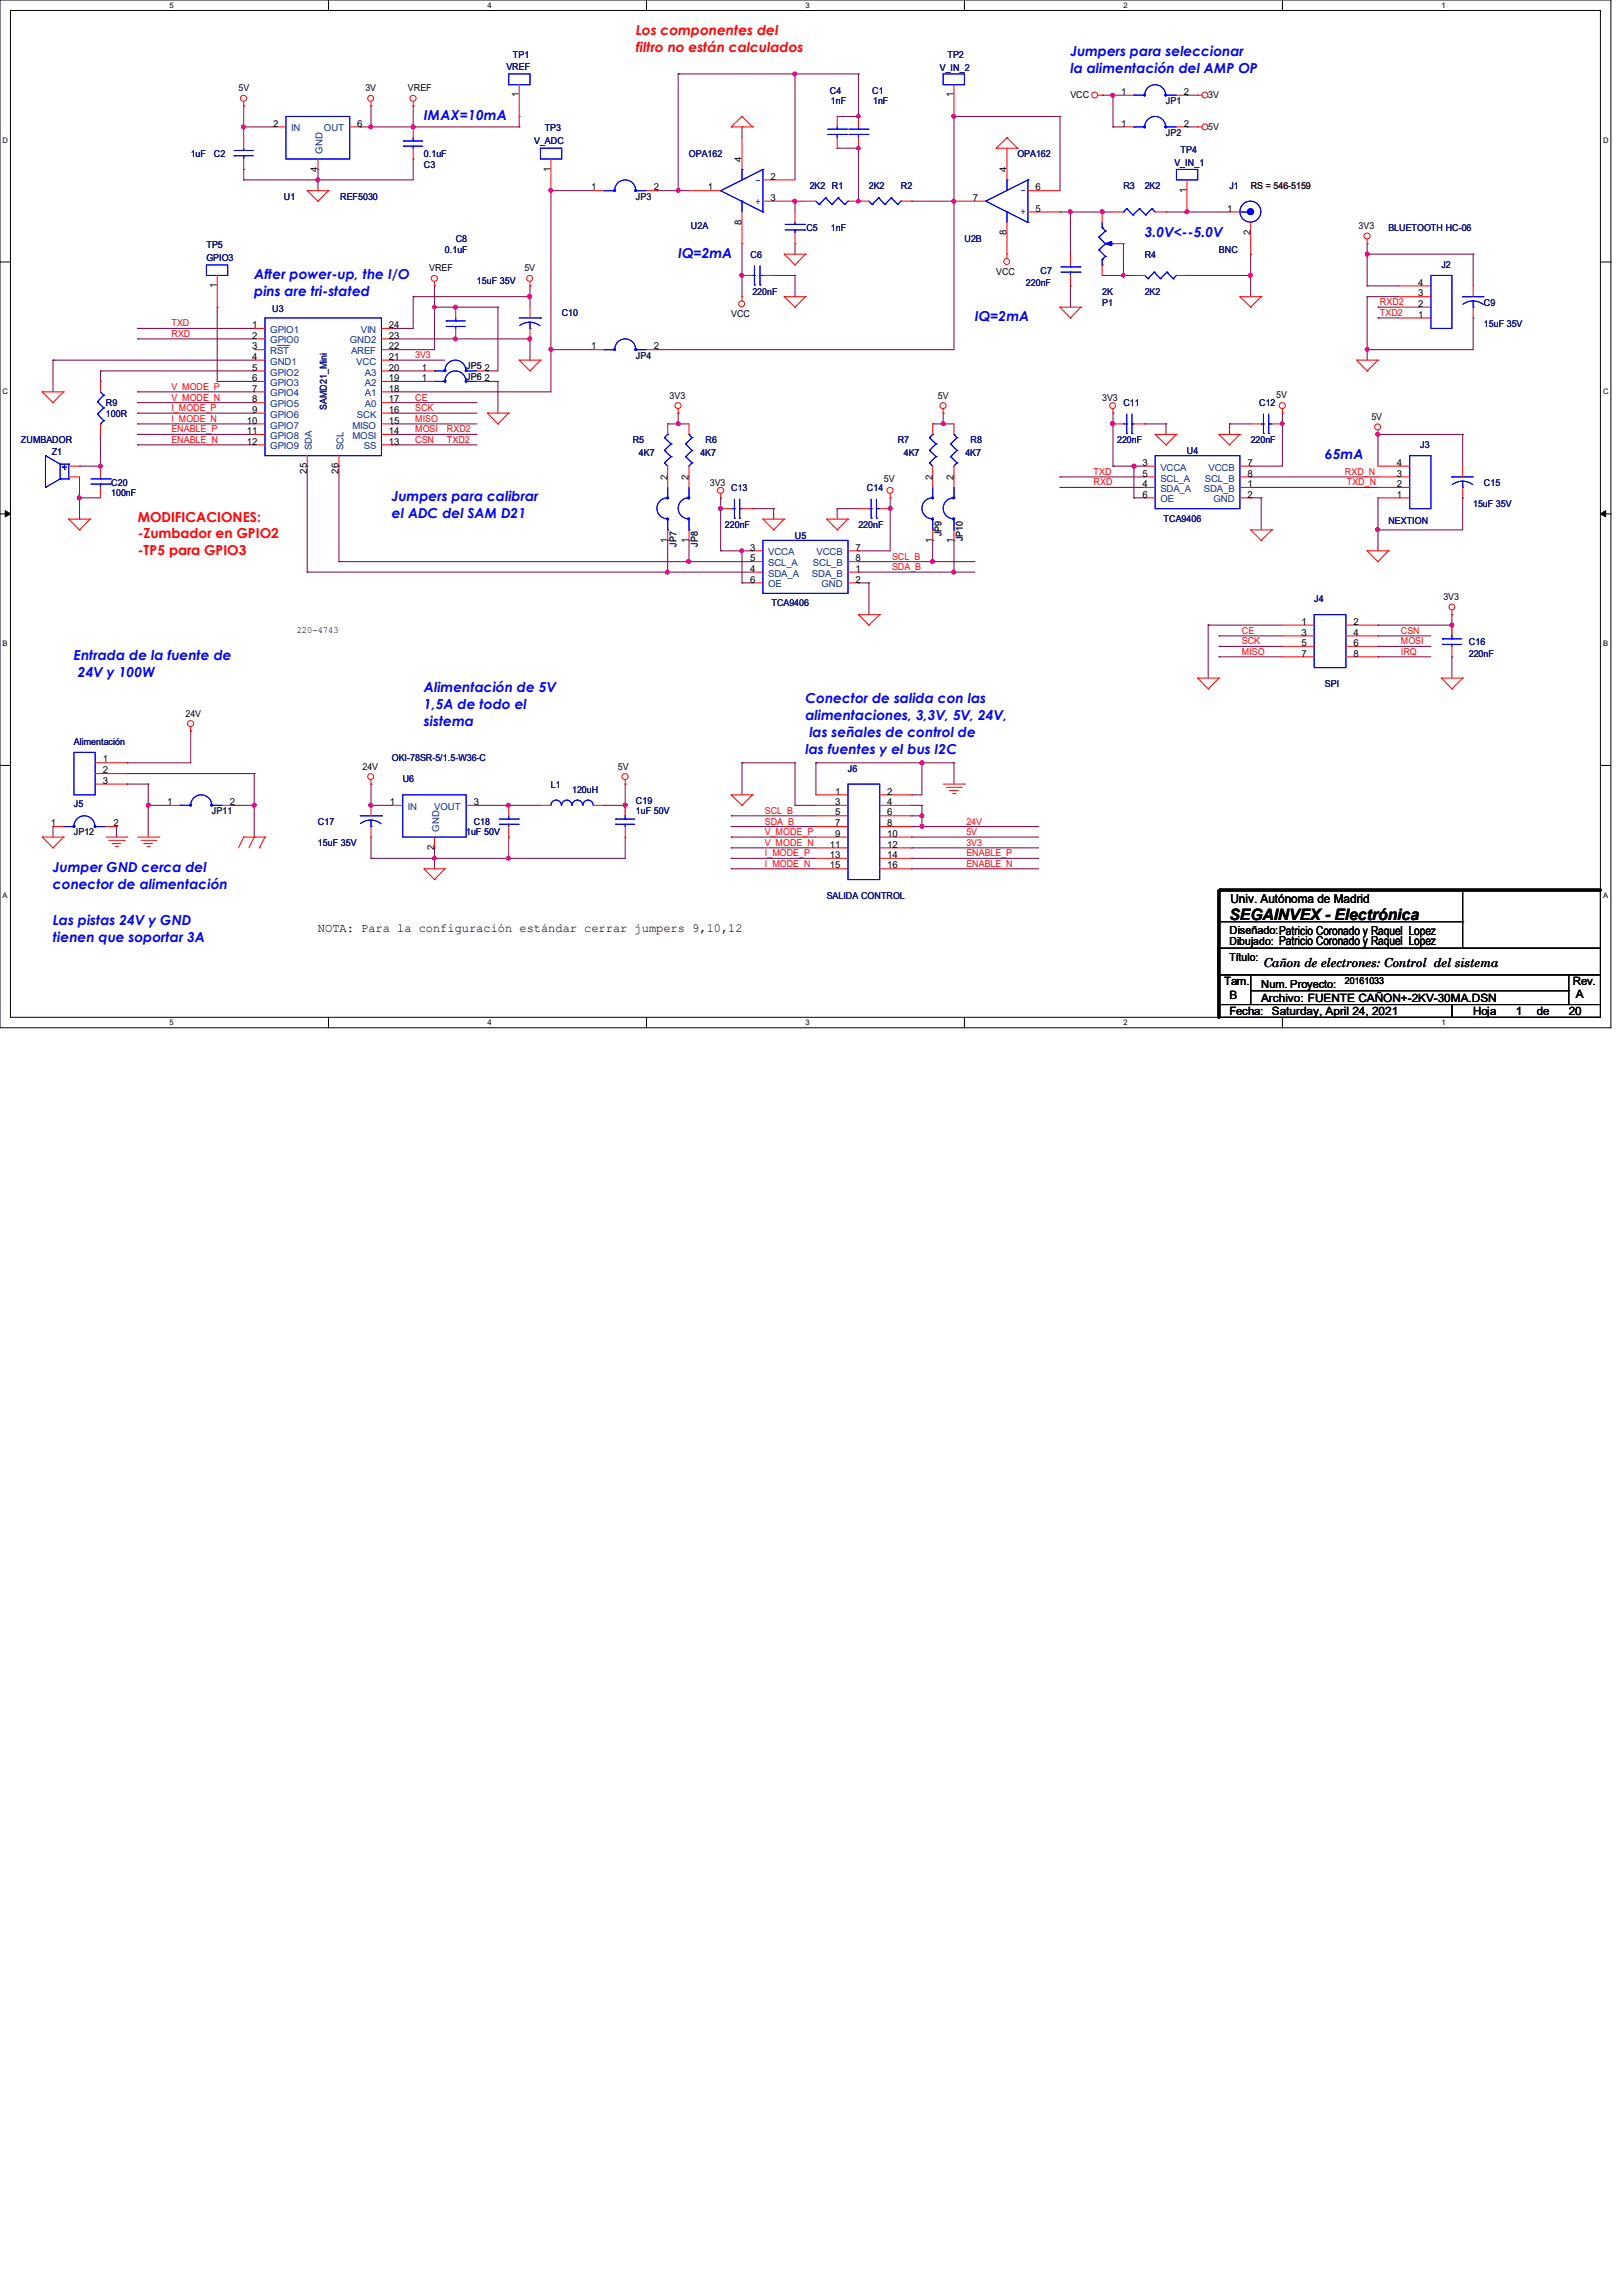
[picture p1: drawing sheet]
<svg xmlns="http://www.w3.org/2000/svg" width="210mm" height="297mm" viewBox="0 0 210 297" stroke-linecap="round" stroke-linejoin="round" font-family="sans-serif">
<defs><g id="words">
<text font-size="2" x="159.1" y="119">SEGAINVEX - Electrónica</text>
<g font-size="1.8" fill="#f00">
<text x="82.3" y="4.5">Los componentes del</text>
<text x="82.3" y="6.7">filtro no están calculados</text>
<text x="17.8" y="67.6">MODIFICACIONES:</text>
<text x="17.8" y="69.7">-Zumbador en GPIO2</text>
<text x="17.8" y="71.8">-TP5 para GPIO3</text>
</g>
<g font-size="1.8" fill="#00f">
<text x="138.5" y="7.3">Jumpers para seleccionar</text>
<text x="138.5" y="9.5">la alimentación del AMP OP</text>
<text x="54.9" y="15.5">IMAX=10mA</text>
<text x="87.8" y="33.4">IQ=2mA</text>
<text x="148.1" y="30.6">3.0V&lt;--5.0V</text>
<text x="32.9" y="36.1">After power-up, the I/O</text>
<text x="32.9" y="38.3">pins are tri-stated</text>
<text x="126.2" y="41.6">IQ=2mA</text>
<text x="171.4" y="59.4">65mA</text>
<text x="50.7" y="64.9">Jumpers para calibrar</text>
<text x="50.7" y="67.1">el ADC del SAM D21</text>
<text x="9.6" y="85.5">Entrada de la fuente de</text>
<text x="10.1" y="87.7">24V y 100W</text>
<text x="54.9" y="89.6">Alimentación de 5V</text>
<text x="54.9" y="91.8">1,5A de todo el</text>
<text x="54.9" y="94">sistema</text>
<text x="104.2" y="91">Conector de salida con las</text>
<text x="104.2" y="93.2">alimentaciones, 3,3V, 5V, 24V,</text>
<text x="104.7" y="95.4">las señales de control de</text>
<text x="104.2" y="97.6">las fuentes y el bus I2C</text>
<text x="6.9" y="112.9">Jumper GND cerca del</text>
<text x="6.9" y="115.1">conector de alimentación</text>
<text x="6.9" y="119.8">Las pistas 24V y GND</text>
<text x="6.9" y="122">tienen que soportar 3A</text>
</g>
<g font-size="1.6">
<text x="159.2" y="116.9">Univ. Autónoma de Madrid</text>
<text x="41.1" y="120.6">NOTA: Para la configuración estándar cerrar jumpers 9,10,12</text>
<text x="163.5" y="125.1">Cañon de electrones: Control del sistema</text>
</g>
<g font-size="1.5">
<text x="158.4" y="127.5">Tam.</text>
<text x="159.1" y="129.3">B</text>
<text x="159.1" y="131.4">Fecha:</text>
<text x="163.2" y="129.7">Archivo: FUENTE CAÑON+-2KV-30MA.DSN</text>
<text x="164.6" y="131.4">Saturday, April 24, 2021</text>
<text x="190.6" y="131.4">Hoja</text>
<text x="196.1" y="131.4">1</text>
<text x="198.9" y="131.4">de</text>
<text x="203" y="131.4">20</text>
<text x="203.5" y="127.5">Rev.</text>
<text x="203.9" y="129.2">A</text>
</g>
<g font-size="1.4">
<text x="159.1" y="120.8">Diseñado:Patricio Coronado y Raquel Lopez</text>
<text x="159.1" y="124.4">Título:</text>
<text x="159.1" y="122.3">Dibujado:</text>
<text x="163.2" y="127.8">Num. Proyecto:</text>
</g>
<g font-size="1.2">
<text x="30.9" y="11.8">5V</text>
<text x="47.3" y="11.8">3V</text>
<text x="52.8" y="11.8">VREF</text>
<text x="35.3" y="16.4">2</text>
<text x="46.2" y="16.4">6</text>
<text x="67.1" y="12.6" transform="rotate(-90 67.1 12.6)">1</text>
<text x="123.4" y="12.6" transform="rotate(-90 123.4 12.6)">1</text>
<text x="138.5" y="12.7">VCC</text>
<text x="145.1" y="16.4">1</text>
<text x="145.1" y="12.3">1</text>
<text x="153.2" y="16.4">2</text>
<text x="153.2" y="12.3">2</text>
<text x="156.3" y="12.7">3V</text>
<text x="156.3" y="16.8">5V</text>
<text x="41.1" y="22.2" transform="rotate(-90 41.1 22.2)">4</text>
<text x="71.2" y="22.2" transform="rotate(-90 71.2 22.2)">1</text>
<text x="96" y="21" transform="rotate(-90 96 21)">4</text>
<text x="99.7" y="23.2">2</text>
<text x="130.3" y="22.3" transform="rotate(-90 130.3 22.3)">4</text>
<text x="76.5" y="24.6">1</text>
<text x="84.6" y="24.6">2</text>
<text x="91.6" y="24.6">1</text>
<text x="96" y="29.1" transform="rotate(-90 96 29.1)">8</text>
<text x="99.7" y="26">3</text>
<text x="125.9" y="26">7</text>
<text x="134" y="27.4">5</text>
<text x="134" y="24.6">6</text>
<text x="153.5" y="24.9" transform="rotate(-90 153.5 24.9)">1</text>
<text x="158.8" y="27.4">1</text>
<text x="175.8" y="29.7">3V3</text>
<text x="55.5" y="35.1">VREF</text>
<text x="67.9" y="35.1">5V</text>
<text x="128.9" y="35.6">VCC</text>
<text x="130.3" y="30.4" transform="rotate(-90 130.3 30.4)">8</text>
<text x="161.8" y="30.4" transform="rotate(-90 161.8 30.4)">2</text>
<text x="28.1" y="37.3" transform="rotate(-90 28.1 37.3)">1</text>
<text x="94.6" y="41">VCC</text>
<text x="183.5" y="41.1">1</text>
<text x="183.5" y="39.7">2</text>
<text x="183.5" y="38.4">3</text>
<text x="183.5" y="37">4</text>
<text x="32.6" y="42.5">1</text>
<text x="32.6" y="43.8">2</text>
<text x="32.6" y="45.2">3</text>
<text x="32.6" y="46.6">4</text>
<text x="32.6" y="48">5</text>
<text x="50.3" y="48">20</text>
<text x="50.3" y="46.6">21</text>
<text x="50.3" y="45.2">22</text>
<text x="50.3" y="43.8">23</text>
<text x="50.3" y="42.5">24</text>
<text x="54.6" y="48">1</text>
<text x="62.7" y="48">2</text>
<text x="76.5" y="45.2">1</text>
<text x="84.6" y="45.2">2</text>
<text x="32.6" y="53.4">9</text>
<text x="32.6" y="49.3">6</text>
<text x="32.6" y="50.7">7</text>
<text x="32.6" y="52.1">8</text>
<text x="50.3" y="53.4">16</text>
<text x="50.3" y="52.1">17</text>
<text x="50.3" y="50.7">18</text>
<text x="50.3" y="49.3">19</text>
<text x="54.6" y="49.3">1</text>
<text x="62.7" y="49.3">2</text>
<text x="86.7" y="51.6">3V3</text>
<text x="121.4" y="51.6">5V</text>
<text x="142.6" y="51.9">3V3</text>
<text x="165.1" y="51.5">5V</text>
<text x="32" y="54.8">10</text>
<text x="32" y="56.2">11</text>
<text x="32" y="57.5">12</text>
<text x="50.3" y="57.5">13</text>
<text x="50.3" y="56.2">14</text>
<text x="50.3" y="54.8">15</text>
<text x="177.5" y="54.4">5V</text>
<text x="39.7" y="61.3" transform="rotate(-90 39.7 61.3)">25</text>
<text x="43.8" y="61.3" transform="rotate(-90 43.8 61.3)">26</text>
<text x="86.4" y="62.1" transform="rotate(-90 86.4 62.1)">2</text>
<text x="89.1" y="62.1" transform="rotate(-90 89.1 62.1)">2</text>
<text x="91.9" y="62.9">3V3</text>
<text x="114.4" y="62.4">5V</text>
<text x="120.6" y="62.1" transform="rotate(-90 120.6 62.1)">2</text>
<text x="123.4" y="62.1" transform="rotate(-90 123.4 62.1)">2</text>
<text x="147.8" y="60.3">3</text>
<text x="147.8" y="63">4</text>
<text x="147.8" y="61.7">5</text>
<text x="147.8" y="64.4">6</text>
<text x="161.4" y="63">1</text>
<text x="161.4" y="64.4">2</text>
<text x="161.4" y="60.3">7</text>
<text x="161.4" y="61.7">8</text>
<text x="180.8" y="64.4">1</text>
<text x="180.8" y="63">2</text>
<text x="180.8" y="61.7">3</text>
<text x="180.8" y="60.3">4</text>
<text x="86.4" y="70.2" transform="rotate(-90 86.4 70.2)">1</text>
<text x="89.1" y="70.2" transform="rotate(-90 89.1 70.2)">1</text>
<text x="97.1" y="71.2">3</text>
<text x="110.7" y="71.2">7</text>
<text x="120.6" y="70.2" transform="rotate(-90 120.6 70.2)">1</text>
<text x="123.4" y="70.2" transform="rotate(-90 123.4 70.2)">1</text>
<text x="97.1" y="74">4</text>
<text x="97.1" y="72.6">5</text>
<text x="97.1" y="75.4">6</text>
<text x="110.7" y="74">1</text>
<text x="110.7" y="75.4">2</text>
<text x="110.7" y="72.6">8</text>
<text x="186.8" y="77.7">3V3</text>
<text x="38.4" y="81.9">220-4743</text>
<text x="168.4" y="80.9">1</text>
<text x="168.4" y="82.3">3</text>
<text x="168.4" y="83.6">5</text>
<text x="175.1" y="80.9">2</text>
<text x="175.1" y="82.3">4</text>
<text x="175.1" y="83.6">6</text>
<text x="168.4" y="85">7</text>
<text x="175.1" y="85">8</text>
<text x="24" y="92.8">24V</text>
<text x="13.3" y="98.7">1</text>
<text x="13.3" y="100.1">2</text>
<text x="13.3" y="101.4">3</text>
<text x="46.9" y="99.6">24V</text>
<text x="80" y="99.6">5V</text>
<text x="6.6" y="106.9">1</text>
<text x="14.7" y="106.9">2</text>
<text x="21.6" y="104.2">1</text>
<text x="29.8" y="104.2">2</text>
<text x="50.5" y="104.2">1</text>
<text x="61.3" y="104.2">3</text>
<text x="108.1" y="102.8">1</text>
<text x="108.1" y="104.2">3</text>
<text x="108.1" y="105.5">5</text>
<text x="108.1" y="106.9">7</text>
<text x="114.8" y="102.8">2</text>
<text x="114.8" y="104.2">4</text>
<text x="114.8" y="105.5">6</text>
<text x="114.8" y="106.9">8</text>
<text x="56.2" y="110" transform="rotate(-90 56.2 110)">2</text>
<text x="107.4" y="109.7">11</text>
<text x="107.4" y="111">13</text>
<text x="107.4" y="112.4">15</text>
<text x="108.1" y="108.3">9</text>
<text x="114.8" y="108.3">10</text>
<text x="114.8" y="109.7">12</text>
<text x="114.8" y="111">14</text>
<text x="114.8" y="112.4">16</text>
<text x="174" y="127.3">20161033</text>
</g>
<g font-size="1.2" fill="#000080">
<text x="65.5" y="9.1">VREF</text>
<text x="66.4" y="7.5">TP1</text>
<text x="121.6" y="9.2">V_IN_2</text>
<text x="122.6" y="7.5">TP2</text>
<text x="70.5" y="17">TP3</text>
<text x="107.4" y="12.1">C4</text>
<text x="107.5" y="13.5">1nF</text>
<text x="112.9" y="12.1">C1</text>
<text x="113" y="13.5">1nF</text>
<text x="24.7" y="20.3">1uF</text>
<text x="27.7" y="20.3">C2</text>
<text x="54.9" y="21.7">C3</text>
<text x="54.9" y="20.3">0.1uF</text>
<text x="69.1" y="18.7">V_ADC</text>
<text x="89.2" y="20.3">OPA162</text>
<text x="131.7" y="20.3">OPA162</text>
<text x="152" y="21.4">V_IN_1</text>
<text x="152.8" y="19.8">TP4</text>
<text x="36.7" y="25.8">U1</text>
<text x="44" y="25.8">REF5030</text>
<text x="89.4" y="29.7">U2A</text>
<text x="104.3" y="29.9">C5</text>
<text x="104.8" y="24.4">2K2 R1</text>
<text x="107.5" y="29.9">1nF</text>
<text x="112.4" y="24.4">2K2</text>
<text x="116.6" y="24.4">R2</text>
<text x="145.4" y="24.4">R3</text>
<text x="148.1" y="24.4">2K2</text>
<text x="159.1" y="24.4">J1</text>
<text x="179.7" y="29.9">BLUETOOTH HC-06</text>
<text x="26.7" y="32.1">TP5</text>
<text x="26.7" y="33.8">GPIO3</text>
<text x="57.6" y="32.7">0.1uF</text>
<text x="59" y="31.3">C8</text>
<text x="97.1" y="33.4">C6</text>
<text x="124.8" y="31.3">U2B</text>
<text x="134.7" y="35.4">C7</text>
<text x="148.1" y="33.4">R4</text>
<text x="157.7" y="32.7">BNC</text>
<text x="186.5" y="34.7">J2</text>
<text x="35.2" y="40.3">U3</text>
<text x="61.7" y="36.8">15uF 35V</text>
<text x="72.7" y="40.9">C10</text>
<text x="97.4" y="38.1">220nF</text>
<text x="132.8" y="37">220nF</text>
<text x="142.6" y="39.5">P1</text>
<text x="142.6" y="38.1">2K</text>
<text x="148.1" y="38.1">2K2</text>
<text x="192" y="39.5">C9</text>
<text x="192" y="42.3">15uF 35V</text>
<text x="13.7" y="52.6">R9</text>
<text x="13.7" y="53.9">100R</text>
<text x="42.3" y="53" transform="rotate(-90 42.3 53)">SAMD21_Mini</text>
<text x="145.4" y="52.6">C11</text>
<text x="162.9" y="52.6">C12</text>
<text x="2.7" y="57.4">ZUMBADOR</text>
<text x="6.7" y="58.9">Z1</text>
<text x="81.9" y="57.4">R5</text>
<text x="82.7" y="59">4K7</text>
<text x="90.6" y="59">4K7</text>
<text x="91.3" y="57.4">R6</text>
<text x="116.2" y="57.4">R7</text>
<text x="117" y="59">4K7</text>
<text x="124.9" y="59">4K7</text>
<text x="125.6" y="57.4">R8</text>
<text x="144.6" y="57.4">220nF</text>
<text x="153.6" y="58.7">U4</text>
<text x="161.8" y="57.4">220nF</text>
<text x="183.8" y="58">J3</text>
<text x="14.4" y="62.9">C20</text>
<text x="14.4" y="64.2">100nF</text>
<text x="94.6" y="63.5">C13</text>
<text x="112.2" y="63.5">C14</text>
<text x="190.6" y="65.6">15uF 35V</text>
<text x="192" y="62.9">C15</text>
<text x="93.8" y="68.3">220nF</text>
<text x="102.9" y="69.7">U5</text>
<text x="111.1" y="68.3">220nF</text>
<text x="150.6" y="67.5">TCA9406</text>
<text x="179.7" y="67.8">NEXTION</text>
<text x="170" y="77.9">J4</text>
<text x="99.8" y="78.5">TCA9406</text>
<text x="190.1" y="83.4">C16</text>
<text x="171.4" y="88.9">SPI</text>
<text x="190.1" y="85">220nF</text>
<text x="9.6" y="96.4">Alimentación</text>
<text x="50.7" y="98.5">OKI-78SR-5/1.5-W36-C</text>
<text x="52.1" y="101.3">U6</text>
<text x="71.3" y="101.9">L1</text>
<text x="109.7" y="99.9">J6</text>
<text x="9.6" y="104.4">J5</text>
<text x="41.1" y="106.7">C17</text>
<text x="61.3" y="106.7">C18</text>
<text x="74" y="102.6">120uH</text>
<text x="82.3" y="104">C19</text>
<text x="82.3" y="105.4">1uF 50V</text>
<text x="41.1" y="109.5">15uF 35V</text>
<text x="60.3" y="108.1">1uF 50V</text>
<text x="107" y="116.3">SALIDA CONTROL</text>
</g>
<g font-size="1.2" fill="#004080">
<text x="37.7" y="17">IN</text>
<text x="41.9" y="17">OUT</text>
<text x="41.7" y="19.9" transform="rotate(-90 41.7 19.9)">GND</text>
<text x="35" y="43.1">GPIO1</text>
<text x="35" y="44.4">GPIO0</text>
<text x="35" y="45.8">RST</text>
<text x="35" y="47.2">GND1</text>
<text x="45.3" y="44.4">GND2</text>
<text x="45.4" y="45.8">AREF</text>
<text x="46.1" y="47.2">VCC</text>
<text x="46.7" y="43.1">VIN</text>
<text x="35" y="48.6">GPIO2</text>
<text x="35" y="50">GPIO3</text>
<text x="35" y="51.3">GPIO4</text>
<text x="35" y="52.7">GPIO5</text>
<text x="47.2" y="52.7">A0</text>
<text x="47.2" y="51.3">A1</text>
<text x="47.2" y="50">A2</text>
<text x="47.2" y="48.6">A3</text>
<text x="35" y="54.1">GPIO6</text>
<text x="35" y="55.5">GPIO7</text>
<text x="35" y="56.8">GPIO8</text>
<text x="35" y="58.2">GPIO9</text>
<text x="40.3" y="58.3" transform="rotate(-90 40.3 58.3)">SDA</text>
<text x="44.4" y="58.3" transform="rotate(-90 44.4 58.3)">SCL</text>
<text x="45.6" y="56.8">MOSI</text>
<text x="45.6" y="55.5">MISO</text>
<text x="46.2" y="54.1">SCK</text>
<text x="47.1" y="58.2">SS</text>
<text x="150.2" y="60.9">VCCA</text>
<text x="150.2" y="63.7">SDA_A</text>
<text x="150.2" y="62.3">SCL_A</text>
<text x="150.2" y="65">OE</text>
<text x="155.8" y="63.7">SDA_B</text>
<text x="155.9" y="62.3">SCL_B</text>
<text x="156.4" y="60.9">VCCB</text>
<text x="157" y="65">GND</text>
<text x="99.4" y="71.9">VCCA</text>
<text x="105.7" y="71.9">VCCB</text>
<text x="99.4" y="74.6">SDA_A</text>
<text x="99.4" y="73.3">SCL_A</text>
<text x="99.4" y="76">OE</text>
<text x="105.1" y="74.6">SDA_B</text>
<text x="105.2" y="73.3">SCL_B</text>
<text x="106.3" y="76">GND</text>
<text x="52.8" y="104.8">IN</text>
<text x="56.2" y="104.8">VOUT</text>
<text x="56.8" y="107.6" transform="rotate(-90 56.8 107.6)">GND</text>
</g>
<g font-size="1.2" fill="#004040">
<text x="150.9" y="17.6">JP2</text>
<text x="150.9" y="13.5">JP1</text>
<text x="82.3" y="25.8">JP3</text>
<text x="60.3" y="47.8">JP5</text>
<text x="82.3" y="46.4">JP4</text>
<text x="60.3" y="49.1">JP6</text>
<text x="87.5" y="70.7" transform="rotate(-90 87.5 70.7)">JP7</text>
<text x="90.3" y="70.7" transform="rotate(-90 90.3 70.7)">JP8</text>
<text x="121.8" y="69.4" transform="rotate(-90 121.8 69.4)">JP9</text>
<text x="124.6" y="70.1" transform="rotate(-90 124.6 70.1)">JP10</text>
<text x="27.4" y="105.4">JP11</text>
<text x="9.6" y="108.1">JP12</text>
</g>
<g font-size="1.2" fill="#00f">
<text x="98.5" y="23" transform="rotate(-180 98.5 23)">-</text>
<text x="98.5" y="25.7" transform="rotate(-180 98.5 25.7)">+</text>
<text x="132.8" y="24.3" transform="rotate(-180 132.8 24.3)">-</text>
<text x="132.8" y="27.1" transform="rotate(-180 132.8 27.1)">+</text>
</g>
<text font-size="1.2" fill="#400000" x="161.8" y="24.4">RS = 546-5159</text>
<g font-size="1.2" fill="#f00">
<text x="178.6" y="39.5">RXD2</text>
<text x="178.6" y="40.9">TXD2</text>
<text x="22.2" y="42.2">TXD</text>
<text x="22.2" y="43.6">RXD</text>
<text x="53.7" y="46.4">3V3</text>
<text x="22.2" y="51.9">V_MODE_N</text>
<text x="22.2" y="50.5">V_MODE_P</text>
<text x="22.2" y="53.2">I_MODE_P</text>
<text x="53.7" y="53.2">SCK</text>
<text x="53.7" y="51.9">CE</text>
<text x="22.2" y="54.6">I_MODE_N</text>
<text x="22.2" y="56">ENABLE_P</text>
<text x="22.2" y="57.3">ENABLE_N</text>
<text x="53.7" y="54.6">MISO</text>
<text x="53.7" y="56">MOSI</text>
<text x="53.7" y="57.3">CSN</text>
<text x="57.8" y="56">RXD2</text>
<text x="57.8" y="57.3">TXD2</text>
<text x="141.5" y="61.5">TXD</text>
<text x="141.5" y="62.8">RXD</text>
<text x="174" y="61.5">RXD_N</text>
<text x="174.3" y="62.8">TXD_N</text>
<text x="115.4" y="72.4">SCL_B</text>
<text x="115.4" y="73.8">SDA_B</text>
<text x="160.7" y="82">CE</text>
<text x="160.7" y="83.4">SCK</text>
<text x="181.3" y="82">CSN</text>
<text x="181.3" y="83.4">MOSI</text>
<text x="160.7" y="84.8">MISO</text>
<text x="181.3" y="84.8">IRQ</text>
<text x="99" y="105.3">SCL_B</text>
<text x="99" y="106.7">SDA_B</text>
<text x="125" y="106.7">24V</text>
<text x="99" y="109.5">V_MODE_N</text>
<text x="99" y="108.1">V_MODE_P</text>
<text x="99" y="112.2">I_MODE_N</text>
<text x="99" y="110.8">I_MODE_P</text>
<text x="125" y="109.5">3V3</text>
<text x="125" y="108.1">5V</text>
<text x="125" y="110.8">ENABLE_P</text>
<text x="125" y="112.2">ENABLE_N</text>
</g>
<g font-size="1">
<text x="21.9" y="1">5</text>
<text x="63.1" y="1">4</text>
<text x="104.2" y="1">3</text>
<text x="145.4" y="1">2</text>
<text x="186.5" y="1">1</text>
<text x=".3" y="18.5">D</text>
<text x="207.4" y="18.5">D</text>
<text x=".3" y="51.1">C</text>
<text x="207.4" y="51.1">C</text>
<text x=".3" y="83.7">B</text>
<text x="207.4" y="83.7">B</text>
<text x=".3" y="116.2">A</text>
<text x="207.4" y="116.2">A</text>
<text x="21.9" y="132.7">5</text>
<text x="63.1" y="132.7">4</text>
<text x="104.2" y="132.7">3</text>
<text x="145.4" y="132.7">2</text>
<text x="186.5" y="132.7">1</text>
</g>
</g></defs>
<path d="M0 0h208.4v133h-208.4zM1.4 1.4h205.7v130.3h-205.7z" fill="none" stroke="#000" stroke-width=".13"/>
<g fill="#fff">
<path d="M21.9 .1h.6v1.1h-.6z"/>
<path d="M21.9 131.8h.6v1.1h-.6z"/>
</g>
<path d="M42.5 0v1.4M42.5 131.7v1.3" fill="none" stroke="#000" stroke-width=".13"/>
<g fill="#fff">
<path d="M63.1 .1h.5v1.1h-.5z"/>
<path d="M63.1 131.8h.5v1.1h-.5z"/>
</g>
<path d="M83.7 0v1.4M83.7 131.7v1.3" fill="none" stroke="#000" stroke-width=".13"/>
<g fill="#fff">
<path d="M104.2 .1h.6v1.1h-.6z"/>
<path d="M104.2 131.8h.6v1.1h-.6z"/>
</g>
<path d="M124.8 0v1.4M124.8 131.7v1.3" fill="none" stroke="#000" stroke-width=".13"/>
<g fill="#fff">
<path d="M145.4 .1h.5v1.1h-.5z"/>
<path d="M145.4 131.8h.5v1.1h-.5z"/>
</g>
<path d="M165.9 0v1.4M165.9 131.7v1.3" fill="none" stroke="#000" stroke-width=".13"/>
<g fill="#fff">
<path d="M186.5 .1h.6v1.1h-.6z"/>
<path d="M186.5 131.8h.6v1.1h-.6z"/>
<path d="M.3 17.6h.8v1.1h-.8z"/>
<path d="M207.4 17.6h.8v1.1h-.8z"/>
<path d="M.3 50.2h.8v1.1h-.8z"/>
<path d="M207.4 50.2h.8v1.1h-.8z"/>
</g>
<path d="M0 33.9h1.4M207.1 33.9h1.3" fill="none" stroke="#000" stroke-width=".13"/>
<g fill="#fff">
<path d="M.3 82.8h.7v1.1h-.7z"/>
<path d="M207.4 82.8h.7v1.1h-.7z"/>
</g>
<path d="M0 66.5h1.4M207.1 66.5h1.3" fill="none" stroke="#000" stroke-width=".13"/>
<path d="M.7 66.1l.7 .4-.7 .4zM207.1 66.5l.7-.4v.8z" fill="#000" stroke="#000" stroke-width=".13"/>
<g fill="#fff">
<path d="M.3 115.3h.7v1.1h-.7z"/>
<path d="M207.4 115.3h.7v1.1h-.7z"/>
</g>
<g fill="none" stroke="#000" stroke-width=".13">
<path d="M0 99.1h1.4M207.1 99.1h1.3M157.7 115.2h49.4v7.5h-49.4zM157.7 119.3h31.6M189.3 119.3h.1M189.3 115.2v7.5M157.6 122.7h49.5v3.5h-49.5zM157.7 126.2h4.1v3.8h-4.1zM157.7 130h30.2v1.7h-30.2zM161.8 126.2h41.2v3.8h-41.2zM161.8 128.2h41.2M187.9 130h19.2v1.7h-19.2z"/>
<path d="M189.3 122.7h.1M203 126.2h4.1v3.8h-4.1zM203 128.2h.1"/>
</g>
<g fill="none" stroke="#800040" stroke-width=".13">
<path d="M31.5 13.7h.1M31.5 16.4h.1M31.5 13.7v4.1M31.5 16.4h4.1M46.6 16.4h.1M46.6 16.4h20.6M48 13.7h.1M48 16.4h.1M48 13.7v2.7M53.5 13.7h.1M53.5 13.7v2.7M67.2 16.4h.1"/>
<path d="M67.2 15.1h.1M67.2 15.1v1.3M87.8 9.6h.1M87.8 9.6v15.1M87.8 9.6h23.3M96 16.4h.1M96 16.4v1.4M102.9 9.6h.1M102.9 9.6v13.7M108.3 19.2h.1M108.3 15.1h.1M108.3 19.2h2.8"/>
<path d="M111.1 9.6h.1M111.1 19.2h.1M111.1 9.6v5.5h-2.8M111.1 19.2v6.8M123.4 15.1h.1M123.4 15.1v30.2h-38.4M123.4 15.1h13.8M137.2 15.1h.1M137.2 15.1v9.6M142.6 12.3h.1M142.6 12.3h2.8M144 12.3h.1"/>
<path d="M144 16.4h.1M144 16.4h1.4M144 12.3v4.1M153.6 12.3h.1M153.6 16.4h.1M153.6 16.4h1.4M153.6 12.3h1.4M28.1 39.8h.1M28.1 39.8v9.6M31.5 23.3h.1M31.5 21.9h.1M31.5 21.9v1.4"/>
<path d="M41.1 21.9h.1M41.1 23.3h.1M41.1 21.9v2.8M53.5 38.4h.1M53.5 20.6h.1M53.5 38.4v4.1h-2.8M53.5 20.6v2.7h-22M53.5 38.4h15.1M56.2 39.8h.1M56.2 37h.1M56.2 37v8.3h-5.5M56.2 39.8h8.2"/>
<path d="M59 39.8h.1M64.4 39.8h.1M64.4 39.8v8.2h-1.3M68.6 38.4h.1M68.6 37h.1M68.6 37v2.8M71.3 24.7h.1M71.3 24.7v26h-20.6M71.3 24.7h5.5M85 24.7h.1M85 24.7h4.2M87.8 24.7h.1"/>
<path d="M96 35.6h.1M96 31.5h.1M96 31.5v6.9M100.1 35.6h.1M100.1 35.6h2.8M102.9 26h.1M102.9 31.5h.1M102.9 35.6h.1M102.9 26v1.4M102.9 31.5v1.4M102.9 35.6v2.8M102.9 26h1.3"/>
<path d="M117.9 26h.1M117.9 26h5.5M123.4 26h.1M137.2 27.4h.1M137.2 27.4h6.8M138.5 27.4h.1M138.5 37h.1M138.5 27.4v5.5M138.5 37v2.8M142.6 27.4h.1M142.6 35.6h.1M142.6 35.6h4.1"/>
<path d="M145.4 35.6h.1M145.4 31.5h.1M145.4 31.5v4.1M150.9 27.4h.1M150.9 27.4h8.2M153.6 27.4h.1M153.6 35.6h.1M153.6 35.6h8.2M161.8 32.9h.1M161.8 35.6h.1M161.8 32.9v5.5M176.9 38.4h.1"/>
<path d="M176.9 37h.1M176.9 32.9h.1M176.9 31.5h.1M176.9 38.4h4.1M176.9 31.5v5.5M176.9 38.4v8.2M176.9 37h4.1M176.9 32.9h13.7M178.3 39.8h.1M178.3 39.8h2.7M190.6 32.9h.1M190.6 32.9v4.1"/>
<path d="M6.9 46.6h.1M6.9 46.6h26M6.9 46.6v4.1M13 48h.1M13 49.4h.1M13 48h19.9M13 48v1.4M13 56.2v4.1M17.8 42.5h.1M17.8 43.9h.1M17.8 52.1h.1M17.8 50.7h.1"/>
<path d="M17.8 54.9h.1M17.8 53.5h.1M17.8 56.2h.1M17.8 57.6h.1M17.8 42.5h15.1M17.8 43.9h15.1M17.8 52.1h15.1M17.8 50.7h15.1M17.8 54.9h15.1M17.8 53.5h15.1M17.8 56.2h15.1M17.8 57.6h15.1"/>
<path d="M28.1 49.4h.1M28.1 49.4h4.8M50.7 46.6h.1M50.7 42.5h.1M50.7 50.7h.1M50.7 45.3h.1M50.7 43.9h.1M50.7 49.4h.1M50.7 48h.1M50.7 54.9h.1M50.7 53.5h.1M50.7 56.2h.1"/>
<path d="M50.7 52.1h.1M50.7 57.6h.1M50.7 46.6h6.9M50.7 43.9h17.9M50.7 52.1h11M50.7 54.9h11M50.7 53.5h11M50.7 56.2h11M50.7 57.6h11M50.7 49.4h4.2M50.7 48h4.2M59 43.9h.1"/>
<path d="M63.1 49.4h.1M63.1 48h.1M63.1 49.4h1.3M64.4 49.4h.1M64.4 49.4v4.1M68.6 43.9h.1M68.6 43.9v2.7M71.3 45.3h.1M71.3 45.3h5.5M85 45.3h.1M86.4 54.9h.1M86.4 54.9h2.8"/>
<path d="M87.8 54.9h.1M87.8 53.5h.1M87.8 53.5v1.4M120.7 54.9h.1M120.7 54.9h2.7M122 54.9h.1M122 53.5h.1M122 53.5v1.4M144 53.5h.1M144 54.9h.1M144 53.5v6.8M148.1 54.9h.1"/>
<path d="M148.1 54.9h2.8M150.9 54.9h.1M150.9 54.9v1.3M159.1 54.9h.1M159.1 54.9h2.7M159.1 54.9v1.3M165.9 53.5h.1M165.9 54.9h.1M165.9 53.5v6.8h-4.1M176.9 45.3h.1M178.3 41.1h.1M178.3 56.2h.1"/>
<path d="M178.3 56.2h11M178.3 56.2v4.1M178.3 41.1h2.7M189.3 56.2h.1M189.3 56.2v4.1M190.6 41.1h.1M190.6 41.1v4.2h-13.7M10.3 60.3h.1M10.3 64.4h.1M10.3 67.2h.1M10.3 64.4h2.7M10.3 60.3h2.7"/>
<path d="M10.3 61.7v5.5M13 60.3h.1M39.8 60.3h.1M39.8 74h.1M39.8 60.3v13.7M39.8 74h57.6M43.9 60.3h.1M43.9 72.7h.1M43.9 60.3v12.4M43.9 72.7h53.5M86.4 69.9h.1M86.4 74h.1"/>
<path d="M86.4 69.9v4.1M89.2 69.9h.1M89.2 72.7h.1M89.2 69.9v2.8M93.3 64.4h.1M93.3 65.8h.1M93.3 71.3h.1M93.3 64.4v6.9M93.3 71.3h4.1M96 71.3h.1M96 75.4h.1M96 75.4h1.4"/>
<path d="M96 71.3v4.1M97.4 65.8h.1M97.4 65.8h2.7M100.1 65.8h.1M100.1 65.8v1.4M108.3 65.8h.1M108.3 65.8h2.8M108.3 65.8v1.4M111.1 75.4h.1M111.1 72.7h.1M111.1 74h.1M111.1 71.3h.1"/>
<path d="M111.1 75.4h1.3M111.1 72.7h15.1M111.1 74h15.1M112.4 75.4h.1M112.4 75.4v4.1M115.2 64.4h.1M115.2 65.8h.1M115.2 64.4v6.9h-4.1M120.7 69.9h.1M120.7 72.7h.1M120.7 69.9v2.8M123.4 69.9h.1"/>
<path d="M123.4 74h.1M123.4 69.9v4.1M137.2 61.7h.1M137.2 63.1h.1M137.2 61.7h10.9M137.2 63.1h10.9M144 60.3h.1M144 60.3h4.1M146.7 60.3h.1M146.7 64.4h.1M146.7 64.4h1.4M146.7 60.3v4.1"/>
<path d="M161.8 61.7h.1M161.8 63.1h.1M161.8 64.4h.1M161.8 60.3h.1M161.8 61.7h16.5M161.8 63.1h16.5M161.8 64.4h1.4M163.2 64.4h.1M163.2 64.4v4.2M178.3 68.6h.1M178.3 64.4h.1M178.3 64.4v6.9"/>
<path d="M187.9 79.5h.1M187.9 79.5v2.8M189.3 64.4h.1M189.3 64.4v4.2h-11M16.4 98.7h.1M24.7 94.6h.1M24.7 94.6v4.1h-8.3M96 98.7h.1M96 98.7h6.9M96 98.7v4.2M102.9 98.7h.1M102.9 98.7v5.5"/>
<path d="M105.6 98.7h.1M105.6 98.7h17.8M105.6 98.7v4.2M119.3 98.7h.1M119.3 98.7v4.2h-1.4M123.4 98.7h.1M123.4 98.7v2.8M156.3 80.9h.1M156.3 80.9h9.6M156.3 80.9v6.9M157.7 82.3h.1M157.7 83.7h.1"/>
<path d="M157.7 85h.1M157.7 82.3h8.2M157.7 83.7h8.2M157.7 85h8.2M178.3 82.3h.1M178.3 83.7h.1M178.3 85h.1M178.3 80.9h.1M178.3 80.9h9.6M178.3 82.3h6.9M178.3 83.7h6.9M178.3 85h6.9"/>
<path d="M187.9 80.9h.1M187.9 85h.1M187.9 85v2.8M6.9 107h.1M6.9 107v1.3M15.1 107h.1M15.1 107v1.3M16.4 101.5h.1M16.4 100.1h.1M16.4 101.5h2.8M16.4 100.1h16.5M19.2 104.2h.1"/>
<path d="M19.2 101.5h.1M19.2 101.5v6.8M19.2 104.2h2.7M30.1 104.2h.1M30.1 104.2h2.8M32.9 104.2h.1M32.9 100.1h.1M32.9 100.1v8.2M48 111.1h.1M48 101.5h.1M48 108.3h.1M48 104.2h.1"/>
<path d="M48 101.5v2.7M48 108.3v2.8M48 104.2h2.7M56.2 109.7h.1M56.2 111.1h.1M56.2 109.7v2.7M61.7 104.2h.1M61.7 104.2h8.2M65.8 111.1h.1M65.8 108.3h.1M65.8 104.2h.1M65.8 108.3v2.8"/>
<path d="M78.1 104.2h.1M78.1 104.2h2.8M80.9 108.3h.1M80.9 104.2h.1M80.9 101.5h.1M80.9 108.3v2.8h-32.9M80.9 101.5v4.1M94.6 105.6h.1M94.6 107h.1M94.6 109.7h.1M94.6 108.3h.1M94.6 112.4h.1"/>
<path d="M94.6 111.1h.1M94.6 111.1h11M94.6 109.7h11M94.6 108.3h11M94.6 105.6h11M94.6 107h11M94.6 112.4h11M102.9 104.2h.1M102.9 104.2h2.7M117.9 109.7h.1M117.9 108.3h.1M117.9 104.2h.1"/>
<path d="M117.9 105.6h.1M117.9 107h.1M117.9 111.1h.1M117.9 112.4h.1M117.9 102.9h.1M117.9 111.1h16.5M117.9 104.2h1.4M117.9 109.7h16.5M117.9 108.3h16.5M117.9 105.6h1.4M117.9 107h16.5M117.9 112.4h16.5"/>
<path d="M119.3 104.2h.1M119.3 105.6h.1M119.3 107h.1M119.3 104.2v2.8"/>
</g>
<g fill="#f0f" stroke="#f0f" stroke-width=".13">
<circle cx="68.5" cy="38.4" r=".25"/>
<circle cx="68.5" cy="43.9" r=".25"/>
<circle cx="58.9" cy="43.9" r=".25"/>
<circle cx="19.2" cy="104.2" r=".25"/>
<circle cx="32.9" cy="104.2" r=".25"/>
<circle cx="122" cy="54.8" r=".25"/>
<circle cx="87.8" cy="54.8" r=".25"/>
<circle cx="89.1" cy="72.6" r=".25"/>
<circle cx="86.4" cy="74" r=".25"/>
<circle cx="120.6" cy="72.6" r=".25"/>
<circle cx="123.4" cy="74" r=".25"/>
<circle cx="96" cy="71.3" r=".25"/>
<circle cx="93.2" cy="65.8" r=".25"/>
<circle cx="115.2" cy="65.8" r=".25"/>
<circle cx="102.8" cy="26" r=".25"/>
<circle cx="111.1" cy="15" r=".23"/>
<circle cx="111.1" cy="26" r=".23"/>
<circle cx="111.1" cy="19.2" r=".23"/>
<circle cx="102.8" cy="9.6" r=".25"/>
<circle cx="87.8" cy="24.6" r=".25"/>
<circle cx="71.3" cy="45.2" r=".25"/>
<circle cx="96" cy="35.6" r=".25"/>
<circle cx="48" cy="16.4" r=".25"/>
<circle cx="53.5" cy="16.4" r=".25"/>
<circle cx="41.1" cy="23.3" r=".25"/>
<circle cx="31.5" cy="16.4" r=".25"/>
<circle cx="58.9" cy="39.8" r=".25"/>
<circle cx="56.2" cy="39.8" r=".23"/>
<circle cx="48" cy="104.2" r=".25"/>
<circle cx="65.8" cy="111.1" r=".25"/>
<circle cx="80.9" cy="104.2" r=".25"/>
<circle cx="56.2" cy="111.1" r=".23"/>
<circle cx="142.6" cy="27.4" r=".25"/>
<circle cx="138.5" cy="27.4" r=".23"/>
<circle cx="123.4" cy="26" r=".25"/>
<circle cx="123.4" cy="15" r=".25"/>
<circle cx="144" cy="12.3" r=".25"/>
<circle cx="145.4" cy="35.6" r=".23"/>
<circle cx="153.6" cy="27.4" r=".25"/>
<circle cx="119.3" cy="105.6" r=".25"/>
<circle cx="119.3" cy="106.9" r=".25"/>
<circle cx="119.3" cy="98.7" r=".25"/>
<circle cx="187.9" cy="80.9" r=".25"/>
<circle cx="146.7" cy="60.3" r=".25"/>
<circle cx="144" cy="54.8" r=".25"/>
<circle cx="165.9" cy="54.8" r=".23"/>
<circle cx="65.8" cy="104.2" r=".25"/>
<circle cx="161.8" cy="35.6" r=".25"/>
<circle cx="176.9" cy="45.2" r=".25"/>
<circle cx="176.9" cy="32.9" r=".25"/>
<circle cx="178.3" cy="68.5" r=".25"/>
<circle cx="178.3" cy="56.2" r=".25"/>
<circle cx="71.3" cy="24.6" r=".25"/>
<circle cx="13" cy="60.3" r=".25"/>
<circle cx="10.2" cy="64.4" r=".25"/>
</g>
<g fill="none" stroke="#f00" stroke-width=".13">
<path d="M31.5 13.7h.1M31.5 13.2v.5M31.5 17.8v1.4M35.6 16.4h1.4M45.3 16.4h1.3M48 13.7h.1M48 13.2v.5M53.5 13.7h.1M53.5 13.2v.5M53.5 16.4v1.4M53.5 19.2v1.4M67.2 11v4.1"/>
<path d="M94.6 16.4h.1M94.6 16.4h2.8M96 15.1h.1M96 15.1l-1.4 1.3M96 15.1l1.4 1.3M96 17.8v4.1M97.4 16.4h.1M108.3 15.1v1.3M108.3 17.8v1.4M111.1 15.1v1.3M111.1 17.8v1.4M123.4 11v4.1"/>
<path d="M128.9 19.2h.1M128.9 19.2h2.8M130.3 17.8h.1M130.3 17.8l-1.4 1.4M130.3 17.8l1.4 1.4M130.3 19.2v4.1M131.7 19.2h.1M142.1 12.3h.5M142.6 12.3h.1M145.4 16.4h1.3M145.4 12.3h1.3M152.2 16.4h1.4"/>
<path d="M152.2 12.3h1.4M155 12.3h.1M155 16.4h.1M155 16.4h.5M155 12.3h.5M28.1 35.6v4.2M31.5 20.6v1.3M39.8 24.7h.1M39.8 24.7h2.7M39.8 24.7l1.3 1.3M41.1 26h.1M41.1 20.6v1.3"/>
<path d="M42.5 24.7h.1M42.5 24.7l-1.4 1.3M56.2 37h.1M56.2 36.4v.6M59 39.8v1.3M68.6 37h.1M68.6 36.4v.6M68.6 39.8v1.3M71.3 20.6v4.1M76.8 24.7h1.3M83.7 24.7h1.3M89.2 24.7h4.1"/>
<path d="M96 38.4h.1M96 27.4v4.1M96 38.4v.5M96 35.6h1.4M98.7 26h4.2M98.7 35.6h1.4M98.7 23.3h4.2M101.5 32.9h.1M101.5 38.4h.1M101.5 32.9h2.7M101.5 32.9l1.4 1.4M101.5 38.4h2.7"/>
<path d="M101.5 38.4l1.4 1.4M102.9 34.3h.1M102.9 39.8h.1M102.9 27.4v1.4M102.9 30.1v1.4M104.2 32.9h.1M104.2 38.4h.1M104.2 32.9l-1.3 1.4M104.2 38.4l-1.3 1.4M104.2 26h1.4M109.7 26h2.7M116.6 26h1.3"/>
<path d="M123.4 26h4.2M130.3 32.9h.1M130.3 28.8v4.6M133 24.7h4.2M133 27.4h4.2M137.2 39.8h.1M137.2 39.8h2.7M137.2 39.8l1.3 1.3M138.5 32.9v1.4M138.5 35.6v1.4M139.9 39.8h.1M139.9 39.8l-1.4 1.3"/>
<path d="M142.6 27.4v1.4M142.6 34.3v1.3M144 27.4h1.4M144 31.5h1.4M146.7 35.6h1.4M149.5 27.4h1.4M152.2 35.6h1.4M153.6 23.3v4.1M159.1 27.4h1.3M160.4 38.4h.1M160.4 38.4h2.8M160.4 38.4l1.4 1.4"/>
<path d="M161.8 39.8h.1M161.8 28.8v4.1M163.2 38.4h.1M163.2 38.4l-1.4 1.4M176.9 31.5h.1M176.9 31v.5M181 38.4h4.2M181 39.8h4.2M181 37h4.2M190.6 37v1.4M190.6 39.8v1.3M5.5 50.7h.1"/>
<path d="M5.5 50.7h2.7M5.5 50.7l1.4 1.4M6.9 52.1h.1M8.2 50.7h.1M8.2 50.7l-1.3 1.4M13 49.4v1.3M13 54.9v1.3M32.9 46.6h1.4M32.9 50.7h1.4M32.9 53.5h1.4M32.9 56.2h1.4M32.9 54.9h1.4"/>
<path d="M32.9 45.3h1.4M32.9 48h1.4M32.9 42.5h1.4M32.9 43.9h1.4M32.9 57.6h1.4M32.9 52.1h1.4M32.9 49.4h1.4M39.8 59v1.3M43.9 59v1.3M49.4 46.6h1.3M49.4 50.7h1.3M49.4 53.5h1.3"/>
<path d="M49.4 56.2h1.3M49.4 54.9h1.3M49.4 45.3h1.3M49.4 48h1.3M49.4 42.5h1.3M49.4 43.9h1.3M49.4 57.6h1.3M49.4 52.1h1.3M49.4 49.4h1.3M54.9 48h1.3M54.9 49.4h1.3M59 42.5v1.4"/>
<path d="M61.7 48h1.4M61.7 49.4h1.4M63.1 53.5h.1M63.1 53.5h2.7M63.1 53.5l1.3 1.4M64.4 54.9h.1M65.8 53.5h.1M65.8 53.5l-1.4 1.4M67.2 46.6h.1M67.2 46.6h2.7M67.2 46.6l1.4 1.4M68.6 48h.1"/>
<path d="M68.6 42.5v1.4M69.9 46.6h.1M69.9 46.6l-1.3 1.4M76.8 45.3h1.3M83.7 45.3h1.3M86.4 54.9v1.3M87.8 53.5h.1M87.8 52.9v.6M89.2 54.9v1.3M120.7 54.9v1.3M122 53.5h.1M122 52.9v.6"/>
<path d="M123.4 54.9v1.3M138.5 41.1h.1M144 53.5h.1M144 52.9v.6M144 54.9h1.4M146.7 54.9h1.4M149.5 56.2h.1M149.5 56.2h2.7M149.5 56.2l1.4 1.4M150.9 57.6h.1M152.2 56.2h.1M152.2 56.2l-1.3 1.4"/>
<path d="M157.7 56.2h.1M157.7 56.2h2.7M157.7 56.2l1.4 1.4M159.1 57.6h.1M160.4 56.2h.1M160.4 56.2l-1.3 1.4M161.8 54.9h1.4M164.6 54.9h1.3M165.9 53.5h.1M165.9 52.9v.6M175.6 46.6h.1M175.6 46.6h2.7"/>
<path d="M175.6 46.6l1.3 1.4M176.9 48h.1M178.3 56.2h.1M178.3 46.6h.1M178.3 55.7v.5M178.3 46.6l-1.4 1.4M181 41.1h4.2M8.9 67.2h.1M8.9 67.2h2.7M8.9 67.2l1.4 1.4M8.9 60.3h1.4M8.9 61.7h1.4"/>
<path d="M10.3 68.6h.1M11.6 67.2h.1M11.6 67.2l-1.3 1.4M13 60.3v1.4M13 63.1v1.3M86.4 60.3v2.8M86.4 68.6v1.3M89.2 60.3v2.8M89.2 68.6v1.3M93.3 64.4h.1M93.3 63.9v.5M93.3 65.8h1.3"/>
<path d="M96 65.8h1.4M97.4 71.3h1.3M97.4 74h1.3M97.4 75.4h1.3M97.4 72.7h1.3M98.7 67.2h.1M98.7 67.2h2.8M98.7 67.2l1.4 1.4M100.1 68.6h.1M101.5 67.2h.1M101.5 67.2l-1.4 1.4M107 67.2h.1"/>
<path d="M107 67.2h2.7M107 67.2l1.3 1.4M108.3 68.6h.1M109.7 67.2h.1M109.7 67.2l-1.4 1.4M109.7 71.3h1.4M109.7 74h1.4M109.7 75.4h1.4M109.7 72.7h1.4M111.1 79.5h.1M111.1 79.5h2.7M111.1 79.5l1.3 1.4"/>
<path d="M111.1 65.8h1.3M113.8 79.5h.1M113.8 79.5l-1.4 1.4M113.8 65.8h1.4M115.2 64.4h.1M115.2 63.9v.5M120.7 60.3v2.8M120.7 68.6v1.3M123.4 60.3v2.8M123.4 68.6v1.3M148.1 63.1h1.4M148.1 64.4h1.4"/>
<path d="M148.1 60.3h1.4M148.1 61.7h1.4M160.4 63.1h1.4M160.4 64.4h1.4M160.4 60.3h1.4M160.4 61.7h1.4M161.8 68.6h.1M161.8 68.6h2.8M161.8 68.6l1.4 1.3M163.2 69.9h.1M164.6 68.6h.1M164.6 68.6l-1.4 1.3"/>
<path d="M176.9 71.3h.1M176.9 71.3h2.8M176.9 71.3l1.4 1.4M178.3 72.7h.1M178.3 63.1h4.1M178.3 64.4h4.1M178.3 60.3h4.1M178.3 61.7h4.1M179.7 71.3h.1M179.7 71.3l-1.4 1.4M187.9 79.5h.1M187.9 79v.5"/>
<path d="M189.3 60.3v1.4M189.3 63.1v1.3M12.3 98.7h4.1M24.7 94.6h.1M24.7 94.1v.5M112.4 80.9h.1M155 87.8h.1M155 87.8h2.7M155 87.8l1.3 1.4M156.3 89.2h.1M157.7 87.8h.1M157.7 87.8l-1.4 1.4"/>
<path d="M165.9 80.9h4.2M165.9 82.3h4.2M165.9 83.7h4.2M165.9 85h4.2M174.2 80.9h4.1M174.2 82.3h4.1M174.2 83.7h4.1M174.2 85h4.1M186.5 87.8h.1M186.5 87.8h2.8M186.5 87.8l1.4 1.4M187.9 89.2h.1"/>
<path d="M187.9 80.9v1.4M187.9 83.7v1.3M189.3 87.8h.1M189.3 87.8l-1.4 1.4M5.5 108.3h.1M5.5 108.3h2.7M5.5 108.3l1.4 1.4M6.9 109.7h.1M6.9 107h1.3M8.2 108.3h.1M8.2 108.3l-1.3 1.4M12.3 101.5h4.1"/>
<path d="M12.3 100.1h4.1M13.7 108.3h2.7M13.7 107h1.4M14.1 108.8h1.9M14.5 109.2h.1M14.5 109.2h1.1M14.9 109.6h.3M15.2 109.6h.1M16 108.8h.1M16.4 108.3h.1M17.8 108.3h2.8M18.2 108.8h2"/>
<path d="M18.6 109.2h.1M18.6 109.2h1.1M19 109.6h.3M19.3 109.6h.1M20.2 108.8h.1M20.6 108.3h.1M21.9 104.2h1.4M28.8 104.2h1.3M31.5 108.3h.1M31.5 108.3l-.6 1.4M31.5 108.3h2.8M32.9 108.3h.1"/>
<path d="M32.9 108.3l-.7 1.4M33.6 109.7h.1M34.3 108.3h.1M34.3 108.3l-.7 1.4M48 101.5h.1M48 100.9v.6M48 104.2v1.4M48 107v1.3M50.7 104.2h1.4M54.9 112.4h.1M54.9 112.4h2.7M54.9 112.4l1.3 1.4"/>
<path d="M56.2 113.8h.1M56.2 108.3v1.4M57.6 112.4h.1M57.6 112.4l-1.4 1.4M60.3 104.2h1.4M65.8 104.2v1.4M65.8 107v1.3M69.9 104.2h1.4M76.8 104.2h1.3M80.9 101.5h.1M80.9 100.9v.6M80.9 104.2v1.4"/>
<path d="M80.9 107v1.3M94.6 102.9h.1M94.6 102.9h2.8M94.6 102.9l1.4 1.3M96 104.2h.1M97.4 102.9h.1M97.4 102.9l-1.4 1.3M105.6 108.3h4.1M105.6 112.4h4.1M105.6 102.9h4.1M105.6 104.2h4.1M105.6 105.6h4.1"/>
<path d="M105.6 107h4.1M105.6 109.7h4.1M105.6 111.1h4.1M113.8 108.3h4.1M113.8 112.4h4.1M113.8 102.9h4.1M113.8 104.2h4.1M113.8 105.6h4.1M113.8 107h4.1M113.8 109.7h4.1M113.8 111.1h4.1M122 101.5h2.8"/>
<path d="M122.5 101.9h1.9M122.9 102.3h.1M122.9 102.3h1.1M123.3 102.7h.3M123.6 102.7h.1M124.4 101.9h.1M124.8 101.5h.1"/>
<circle cx="31.5" cy="12.7" r=".39"/>
<circle cx="48" cy="12.7" r=".38"/>
<circle cx="53.5" cy="12.7" r=".39"/>
<circle cx="141.6" cy="12.3" r=".38"/>
<circle cx="155.9" cy="12.3" r=".38"/>
<circle cx="155.9" cy="16.4" r=".38"/>
<circle cx="56.2" cy="36" r=".39"/>
<circle cx="68.5" cy="36" r=".38"/>
<circle cx="96" cy="39.3" r=".38"/>
<circle cx="130.3" cy="33.8" r=".38"/>
<circle cx="176.9" cy="30.5" r=".39"/>
<circle cx="87.7" cy="52.5" r=".39"/>
<circle cx="122" cy="52.5" r=".39"/>
<circle cx="144" cy="52.5" r=".38"/>
<circle cx="165.9" cy="52.5" r=".39"/>
<circle cx="178.3" cy="55.2" r=".38"/>
<circle cx="93.2" cy="63.5" r=".39"/>
<circle cx="115.2" cy="63.5" r=".39"/>
<circle cx="187.9" cy="78.5" r=".38"/>
<circle cx="24.7" cy="93.6" r=".39"/>
<circle cx="48" cy="100.5" r=".38"/>
<circle cx="80.9" cy="100.5" r=".39"/>
</g>
<path d="M157.7 115.3v16.4M157.9 115.2h49.2" fill="none" stroke="#000" stroke-width=".38"/>
<g fill="#000">
<circle cx="157.7" cy="115.3" r=".19"/>
<circle cx="157.9" cy="115.2" r=".19"/>
</g>
<g fill="none" stroke="#00f" stroke-width=".13">
<path d="M30.3 19.5h.1M30.3 19.5h2.5M31.5 19.5h.1M31.5 19.2v.3M37 15.1h8.3v5.5h-8.3zM52.2 18.2h.1M52.2 18.9h.1M52.2 18.2h2.5M52.2 18.9h2.5M53.5 18.9h.1M53.5 18.2h.1M53.5 17.8v.4"/>
<path d="M53.5 18.9v.3M65.8 9.6h2.8v1.4h-2.8zM69.9 19.2h2.8v1.4h-2.8zM107.1 17.4h2.5M107.1 16.7h2.5M108.3 16.7h.1M108.3 17.4h.1M108.3 16.4v.3M108.3 17.4v.4M109.6 17.4h.1M109.6 16.7h.1M109.9 17.4h2.4"/>
<path d="M109.9 16.7h2.4M111.1 16.7h.1M111.1 17.4h.1M111.1 16.4v.3M111.1 17.4v.4M112.3 17.4h.1M112.3 16.7h.1M122 9.6h2.8v1.4h-2.8zM146.7 16.4h1.4a1.35 1.35 0 0 1 1.4-1.3 1.35 1.35 0 0 1 1.3 1.3M146.7 16.4h.1M146.7 12.3h1.4a1.35 1.35 0 0 1 1.4-1.3 1.35 1.35 0 0 1 1.3 1.3M146.7 12.3h.1"/>
<path d="M150.9 16.4h.1M150.9 12.3h.1M150.9 16.4h1.3M150.9 12.3h1.3M26.7 34.3h2.8v1.3h-2.8zM30.3 20.2h.1M30.3 20.2h2.5M31.5 20.2h.1M31.5 20.2v.4M78.1 24.7h1.4a1.36 1.36 0 0 1 1.4-1.4 1.36 1.36 0 0 1 1.4 1.4M78.1 24.7h.1M82.3 24.7h.1"/>
<path d="M82.3 24.7h1.4M93.3 24.7h.1M93.3 24.7l5.4 2.7M96 26h.1M96 21.9h.1M96 21.9v1.4M96 26v1.4M97.4 35.6h.2M97.6 35.6h.1M97.6 36.9h.1M97.6 34.4v2.5M98.3 36.9h.1"/>
<path d="M98.3 35.6h.1M98.3 35.6h.4M98.3 34.4v2.5M98.7 21.9h.1M98.7 27.4h.1M98.7 21.9l-5.4 2.8M98.7 21.9v5.5M101.6 29.8h2.5M101.6 29h2.5M102.9 29h.1M102.9 29.8h.1M102.9 28.8v.2"/>
<path d="M102.9 29.8v.3M104.1 29.8h.1M104.1 29h.1M105.6 26l.4 .5M106 26.5h.1M106.8 25.6h.1M106.8 25.6l-.8 .9M106.8 25.6l.9 .9M107.7 26.5h.1M108.5 25.6h.1M108.5 25.6l-.8 .9M108.5 25.6l.8 .9"/>
<path d="M109.3 26.5h.1M109.7 26h.1M109.7 26l-.4 .5M112.4 26l.5 .5M112.9 26.5h.1M113.7 25.6h.1M113.7 25.6l-.8 .9M113.7 25.6l.8 .9M114.5 26.5h.1M115.3 25.6h.1M115.3 25.6l-.8 .9M115.3 25.6l.9 .9"/>
<path d="M116.2 26.5h.1M116.6 26h.1M116.6 26l-.4 .5M127.6 26h.1M127.6 26l5.4 2.8M130.3 27.4h.1M130.3 23.3h.1M130.3 23.3v1.4M130.3 27.4v1.4M133 23.3h.1M133 28.8h.1M133 23.3l-5.4 2.7"/>
<path d="M133 23.3v5.5M137.3 35.2h2.4M137.3 34.5h2.4M138.5 34.5h.1M138.5 35.2h.1M138.5 34.3v.2M138.5 35.2v.4M139.7 35.2h.1M139.7 34.5h.1M142.2 30.7h.1M142.2 32.3h.1M142.2 30.7l.8 .8"/>
<path d="M142.2 32.3l.8 .9M142.6 29.5h.1M142.6 33.6h.1M142.6 34.3h.1M142.6 28.8v.7M142.6 33.6v.7M142.6 29.5l.4 .4M143 29.9h.1M143 31.5h.1M143 33.2h.1M143 29.9l-.8 .8M143 31.5l-.8 .8"/>
<path d="M143 33.2l-.4 .4M143.7 31.5h.3M144 31.5h.1M145.4 27.4h.1M145.8 27h.1M145.8 27l.8 .8M145.8 27l-.4 .4M146.6 27.8h.1M147.4 27h.1M147.4 27l.9 .8M147.4 27l-.8 .8M148.1 35.6l.4 .5"/>
<path d="M148.3 27.8h.1M148.5 36.1h.1M149.1 27h.1M149.1 27l.4 .4M149.1 27l-.8 .8M149.4 35.2h.1M149.4 35.2l-.9 .9M149.4 35.2l.8 .9M150.2 36.1h.1M151 35.2h.1M151 35.2l-.8 .9M151 35.2l.8 .9"/>
<path d="M151.8 36.1h.1M152.2 21.9h2.8v1.4h-2.8zM152.2 35.6h.1M152.2 35.6l-.4 .5M160.4 27.4h1M161.4 27.4h.1M185.2 35.6h2.7v6.9h-2.7zM189.3 38.4h.1M189.3 38.4h2.7M190.6 39.8h.1M190.6 38.9a2.18 2.18 0 0 0-1.3 .5M190.6 38.9a2.2 2.2 0 0 1 1.4 .5"/>
<path d="M190.6 38.9v.9M5.9 59h.1M5.9 59l1.9 1.1M5.9 59v4.1M12.6 52h.1M12.6 53.6h.1M12.6 52l.8 .8M12.6 53.6l.8 .8M13 54.9h.1M13 50.7l.4 .4M13.4 51.1h.1M13.4 52.8h.1"/>
<path d="M13.4 54.4h.1M13.4 51.1l-.8 .9M13.4 52.8l-.8 .8M13.4 54.4l-.4 .5M34.3 41.1h15.1v17.9h-15.1zM56.2 48h1.4a1.36 1.36 0 0 1 1.3-1.4 1.36 1.36 0 0 1 1.4 1.4M56.2 48h.1M56.2 49.4h.1M57.7 41.5h.1M57.7 42.2h.1M57.7 41.5h2.5M57.7 42.2h2.5"/>
<path d="M59 42.2h.1M59 41.5h.1M59 41.1v.4M59 42.2v.3M60.3 49.4a1.35 1.35 0 0 0-1.4-1.4 1.35 1.35 0 0 0-1.3 1.4h-1.4M60.3 48h.1M60.3 49.4h.1M60.3 48h1.4M60.3 49.4h1.4M67.2 41.1h2.7M68.6 42.5h.1M68.6 41.7a2.16 2.16 0 0 1 1.3 .5"/>
<path d="M68.6 41.7h-.1a2.15 2.15 0 0 0-1.3 .4M68.6 41.7v.8M69.9 41.1h.1M78.1 45.3h1.4a1.36 1.36 0 0 1 1.4-1.4 1.36 1.36 0 0 1 1.4 1.4M78.1 45.3h.1M82.3 45.3h.1M82.3 45.3h1.4M86 59.9h.1M86 58.3h.1M86 56.6h.1M86 59.9l.4 .4M86 58.3l.8 .8"/>
<path d="M86 56.6l.8 .8M86.4 56.2h.1M86.4 56.2l-.4 .4M86.8 59.1h.1M86.8 57.4h.1M86.8 59.1l-.8 .8M86.8 57.4l-.8 .9M88.7 59.1h.1M88.7 57.4h.1M88.7 59.1l.8 .8M88.7 57.4l.8 .9M89.2 56.2h.1"/>
<path d="M89.2 56.2l.3 .4M89.5 59.9h.1M89.5 58.3h.1M89.5 56.6h.1M89.5 59.9l-.3 .4M89.5 58.3l-.8 .8M89.5 56.6l-.8 .8M120.3 59.9h.1M120.3 58.3h.1M120.3 56.6h.1M120.3 59.9l.4 .4M120.3 58.3l.8 .8"/>
<path d="M120.3 56.6l.8 .8M120.7 56.2h.1M120.7 56.2l-.4 .4M121.1 59.1h.1M121.1 57.4h.1M121.1 59.1l-.8 .8M121.1 57.4l-.8 .9M123 59.1h.1M123 57.4h.1M123 59.1l.8 .8M123 57.4l.8 .9M123.4 56.2h.1"/>
<path d="M123.4 56.2l.4 .4M123.8 59.9h.1M123.8 58.3h.1M123.8 56.6h.1M123.8 59.9l-.4 .4M123.8 58.3l-.8 .8M123.8 56.6l-.8 .8M145.4 54.9h.4M145.8 56.1h.1M145.8 54.9h.1M145.8 53.6v2.5M146.5 54.9h.1"/>
<path d="M146.5 56.1h.1M146.5 54.9h.2M146.5 53.6v2.5M149.5 59h10.9v6.8h-10.9zM163.2 54.9h.3M163.5 54.9h.1M163.5 56.1h.1M163.5 53.6v2.5M164.2 56.1h.1M164.2 54.9h.1M164.2 54.9h.4M164.2 53.6v2.5"/>
<path d="M182.4 59h2.8v6.8h-2.8zM5.9 63.1h.1M7.8 62h.1M7.8 60.1h.1M7.8 62h1.1M7.8 62l-1.9 1.1M7.8 60.1v1.9M7.8 60.1h1.1M8.1 60.5h.1M8.1 60.5h.5M8.3 60.7h.1M8.3 60.2v.5"/>
<path d="M8.9 60.1h.1M8.9 62h.1M8.9 60.1v1.9M11.8 62.7h2.5M11.8 62h2.5M13 62h.1M13 62.7h.1M13 61.7v.3M13 62.7v.4M14.3 62.7h.1M14.3 62h.1M86.4 64.4h.1"/>
<path d="M86.4 68.6h.1M86.4 63.1v1.3M86.4 67.2v1.4M86.4 64.4a1.36 1.36 0 0 0-1.4 1.4 1.36 1.36 0 0 0 1.4 1.3M89.2 64.4h.1M89.2 68.6h.1M89.2 63.1v1.3M89.2 67.2v1.4M89.2 64.4a1.36 1.36 0 0 0-1.4 1.4 1.36 1.36 0 0 0 1.4 1.3M94.6 65.8h.4M95 67.1h.1M95 65.8h.1"/>
<path d="M95 64.6v2.5M95.7 65.8h.1M95.7 67.1h.1M95.7 65.8h.3M95.7 64.6v2.5M98.7 69.9h11v6.9h-11zM112.4 65.8h.3M112.7 65.8h.1M112.7 67.1h.1M112.7 64.6v2.5M113.4 67.1h.1M113.4 65.8h.1"/>
<path d="M113.4 65.8h.4M113.4 64.6v2.5M120.7 64.4a1.36 1.36 0 0 0-1.4 1.4 1.36 1.36 0 0 0 1.4 1.3M120.7 64.4h.1M120.7 68.6h.1M120.7 63.1v1.3M120.7 67.2v1.4M123.4 64.4a1.36 1.36 0 0 0-1.4 1.4 1.36 1.36 0 0 0 1.4 1.3M123.4 64.4h.1M123.4 68.6h.1M123.4 63.1v1.3M123.4 67.2v1.4"/>
<path d="M170.1 79.5h4.1v6.9h-4.1zM187.9 61.7h.1M187.9 61.7h2.7M189.3 63.1h.1M189.3 62.3a2.19 2.19 0 0 0-1.4 .4M189.3 62.3a2.2 2.2 0 0 1 1.3 .4M189.3 62.3v.8M9.6 97.4h2.7v5.5h-2.7zM186.6 82.7h.1M186.6 83.4h.1M186.6 82.7h2.5M186.6 83.4h2.5"/>
<path d="M187.9 83.4h.1M187.9 82.7h.1M187.9 82.3v.4M187.9 83.4v.3M8.2 107h.1M12.3 107a1.36 1.36 0 0 0-1.4-1.4 1.36 1.36 0 0 0-1.3 1.4h-1.4M12.3 107h.1M12.3 107h1.4M23.3 104.2h.1M27.4 104.2a1.35 1.35 0 0 0-1.4-1.3 1.35 1.35 0 0 0-1.3 1.3h-1.4M27.4 104.2h.1M27.4 104.2h1.4"/>
<path d="M46.6 105.6h2.8M48 107h.1M48 106.1a2.14 2.14 0 0 1 1.3 .5M48 106.1a2.13 2.13 0 0 0-1.4 .5M48 106.1v.9M49.4 105.6h.1M52.1 102.9h8.2v5.4h-8.2zM64.6 106h2.5M64.6 106.7h2.5M65.8 106.7h.1M65.8 106h.1M65.8 105.6v.4"/>
<path d="M65.8 106.7v.3M67.1 106h.1M67.1 106.7h.1M71.3 104.2a.68 .68 0 0 1 .7-.7 .68 .68 0 0 1 .6 .7M74 104.2a.66 .66 0 0 0-.7-.7 .66 .66 0 0 0-.6 .7M75.4 104.2a.68 .68 0 0 0-.7-.7 .68 .68 0 0 0-.7 .7M76.8 104.2a.66 .66 0 0 0-.7-.7 .66 .66 0 0 0-.7 .7M79.7 106h.1M79.7 106.7h.1M79.7 106h2.4M79.7 106.7h2.4M80.9 106.7h.1"/>
<path d="M80.9 106h.1M80.9 105.6v.4M80.9 106.7v.3M109.7 101.5h4.1v12.3h-4.1z"/>
<circle cx="161.8" cy="27.4" r="1.35"/>
</g>
<g fill="#00f" stroke="#00f" stroke-width=".13">
<path d="M143 31.5l.8-.3v.6z"/>
<circle cx="150.8" cy="16.4" r=".13"/>
<circle cx="148.1" cy="16.4" r=".12"/>
<circle cx="82.3" cy="24.7" r=".13"/>
<circle cx="79.5" cy="24.6" r=".12"/>
<circle cx="82.3" cy="45.2" r=".13"/>
<circle cx="79.5" cy="45.2" r=".12"/>
<circle cx="60.3" cy="48" r=".12"/>
<circle cx="57.6" cy="48" r=".13"/>
<circle cx="27.4" cy="104.2" r=".13"/>
<circle cx="24.6" cy="104.2" r=".12"/>
<circle cx="60.3" cy="49.3" r=".12"/>
<circle cx="57.6" cy="49.3" r=".13"/>
<circle cx="161.8" cy="27.4" r=".39"/>
<circle cx="86.4" cy="64.4" r=".12"/>
<circle cx="86.4" cy="67.2" r=".12"/>
<circle cx="120.7" cy="64.4" r=".12"/>
<circle cx="120.7" cy="67.2" r=".12"/>
<circle cx="89.1" cy="64.4" r=".13"/>
<circle cx="89.1" cy="67.2" r=".13"/>
<circle cx="123.4" cy="64.4" r=".13"/>
<circle cx="123.4" cy="67.2" r=".13"/>
<circle cx="150.8" cy="12.3" r=".13"/>
<circle cx="148.1" cy="12.3" r=".12"/>
<circle cx="12.3" cy="106.9" r=".12"/>
<circle cx="9.6" cy="107" r=".13"/>
</g>
<path d="M35.9 44.7h1.6" fill="none" stroke="#004080" stroke-width=".13"/>
<use href="#words"/>
</svg>
